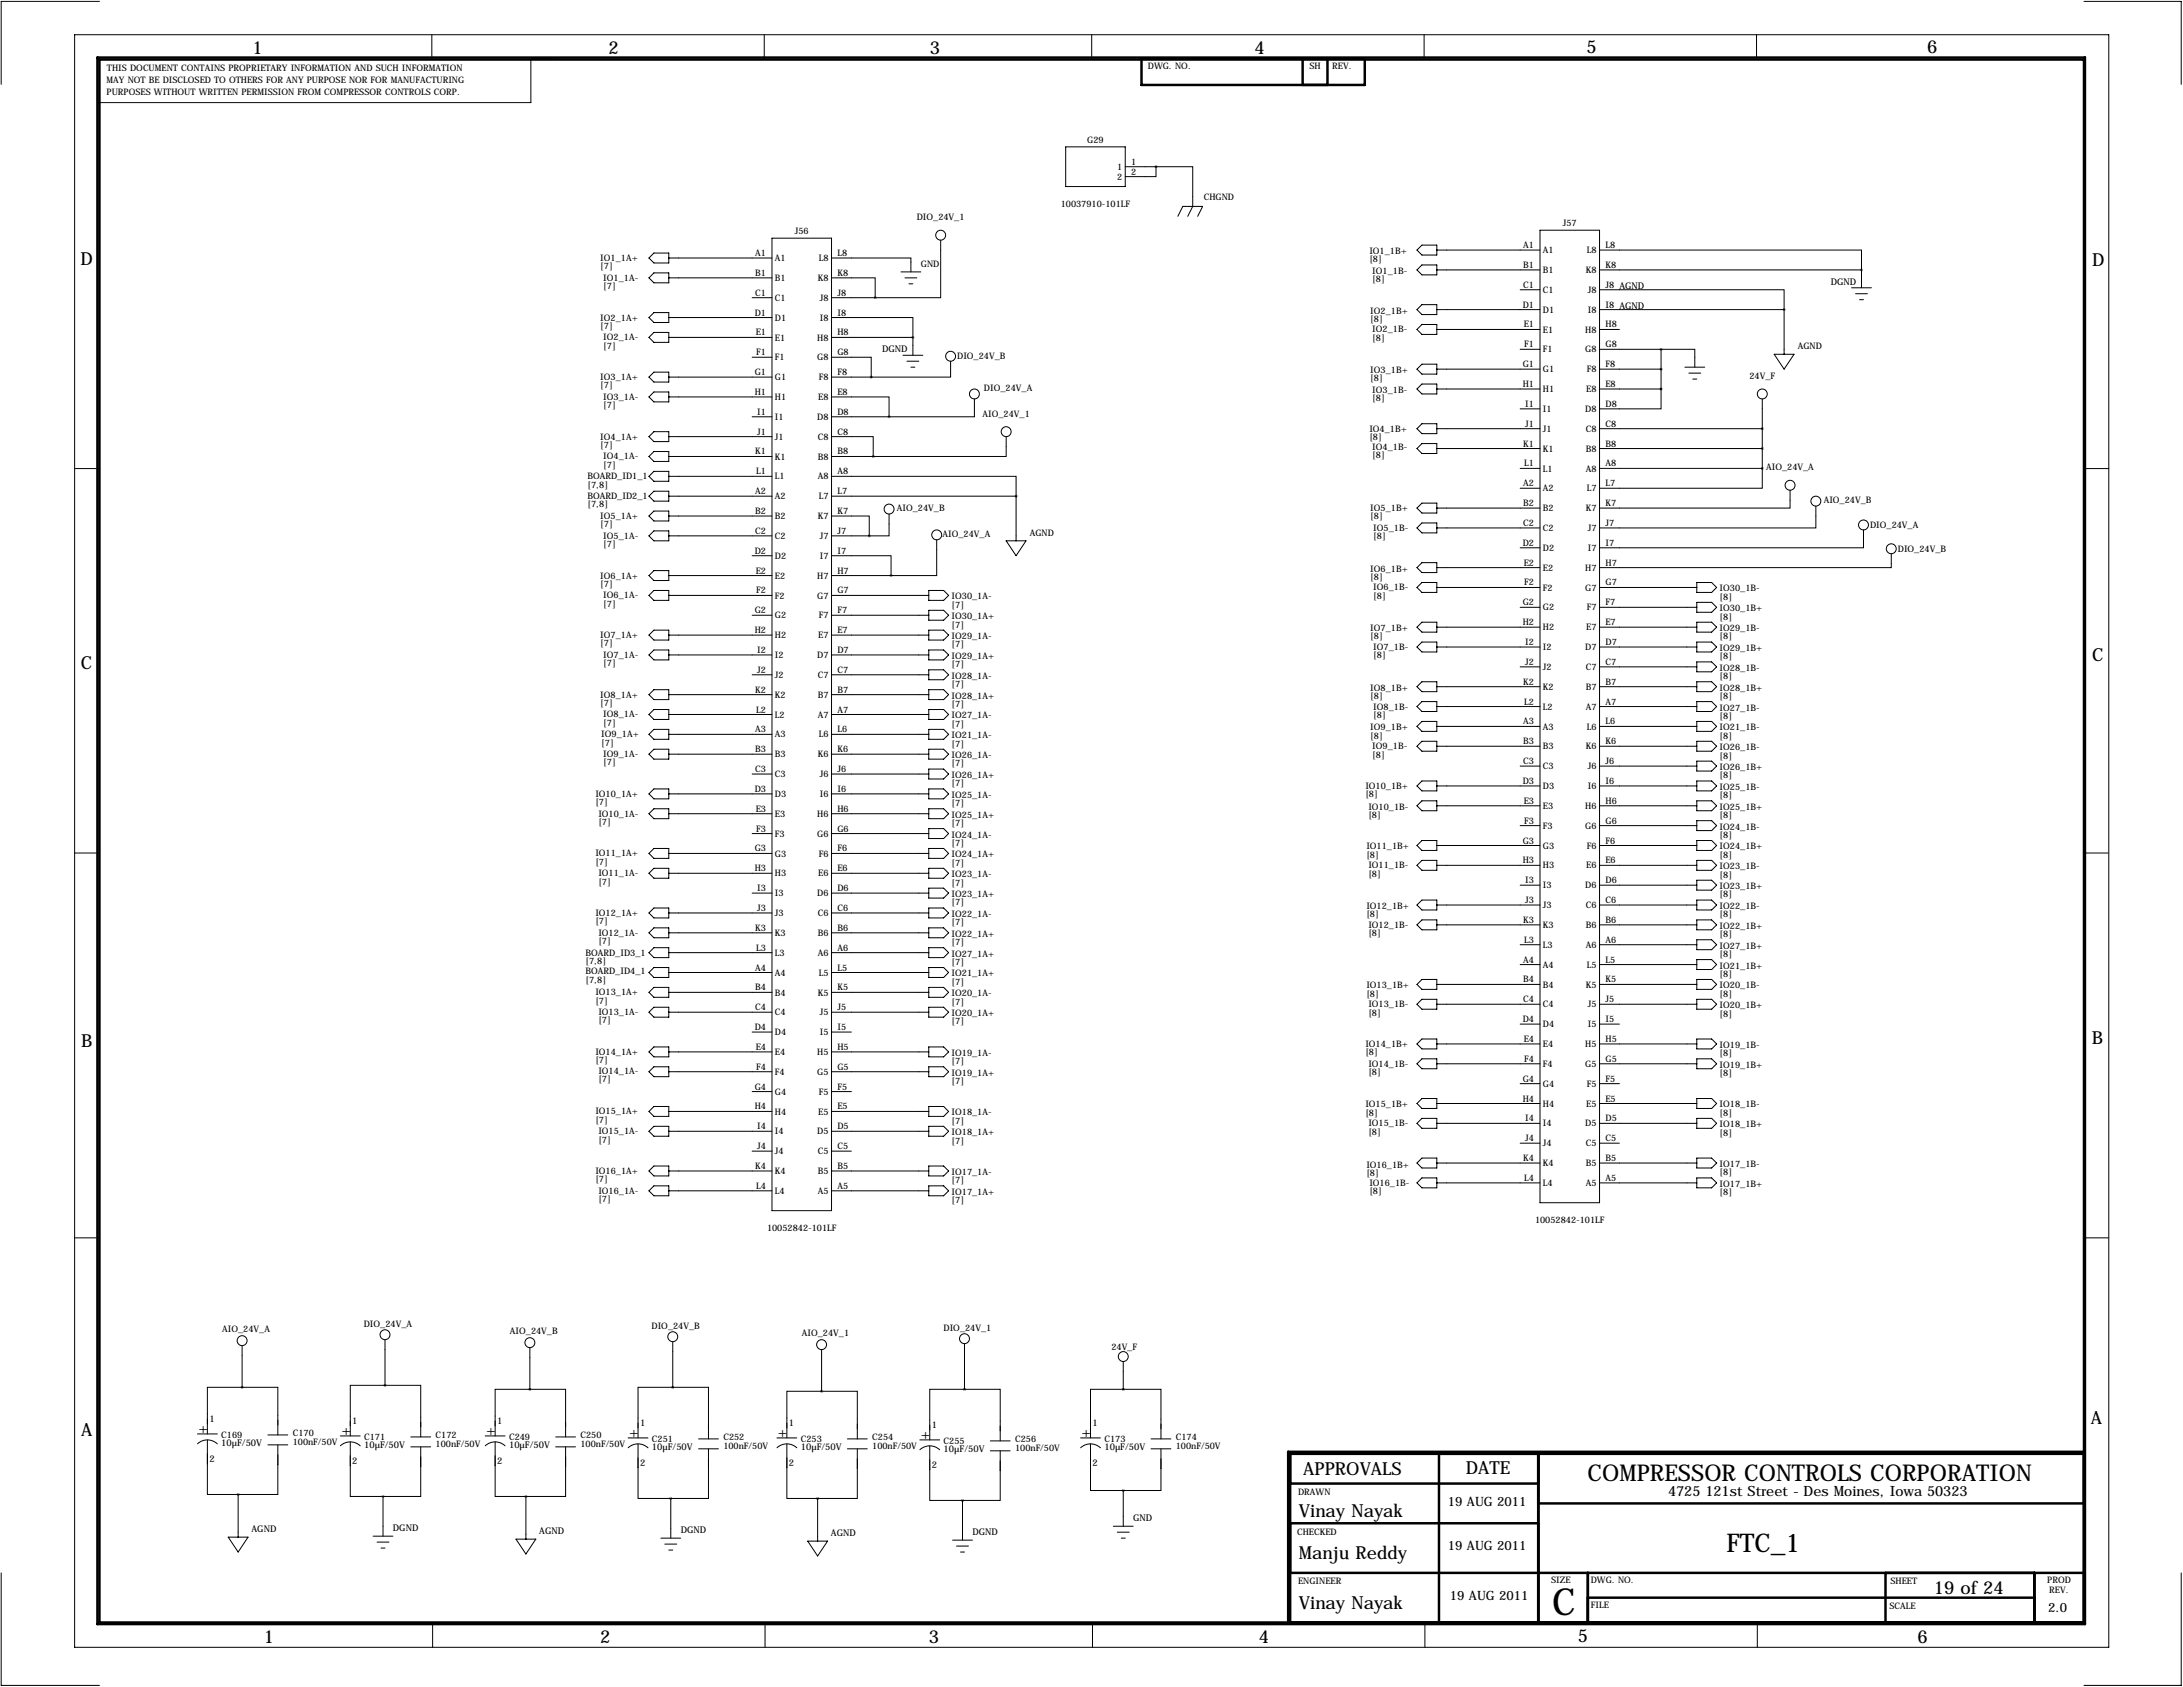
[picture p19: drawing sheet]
<svg xmlns="http://www.w3.org/2000/svg" width="559mm" height="432mm" viewBox="0 0 559 432" stroke-linecap="round" stroke-linejoin="round" font-family="sans-serif">
<defs><g id="words">
<text font-size="9.6" x="397.3" y="413.5">C</text>
<text font-size="6.6" x="442" y="397.3">FTC_1</text>
<text font-size="5.9" x="406.4" y="379">COMPRESSOR CONTROLS CORPORATION</text>
<g font-size="4.6">
<text x="64.6" y="13.7">1</text>
<text x="155.8" y="13.7">2</text>
<text x="238" y="13.7">3</text>
<text x="321.1" y="13.7">4</text>
<text x="406.1" y="13.5">5</text>
<text x="493.3" y="13.5">6</text>
<text x="20.6" y="67.9">D</text>
<text x="535.6" y="68.1">D</text>
<text x="20.7" y="171.1">C</text>
<text x="535.5" y="169.2">C</text>
<text x="20.8" y="268.1">B</text>
<text x="535.4" y="267.2">B</text>
<text x="535.2" y="364.5">A</text>
<text x="20.8" y="367.5">A</text>
<text x="333.6" y="377.4">APPROVALS</text>
<text x="375.2" y="377.2">DATE</text>
<text x="332.5" y="388.4">Vinay Nayak</text>
<text x="332.5" y="399">Manju Reddy</text>
<text x="495" y="407.9">19 of 24</text>
<text x="332.5" y="411.7">Vinay Nayak</text>
<text x="67.5" y="420.6">1</text>
<text x="153.6" y="420.6">2</text>
<text x="237.8" y="420.6">3</text>
<text x="322.2" y="420.5">4</text>
<text x="403.9" y="420.4">5</text>
<text x="490.9" y="420.6">6</text>
</g>
<g font-size="3.6">
<text x="50.8" y="366.8">+</text>
<text x="87.4" y="367.3">+</text>
<text x="124.5" y="367.3">+</text>
<text x="161" y="367.8">+</text>
<text x="199.1" y="367.8">+</text>
<text x="235.7" y="368.3">+</text>
<text x="276.9" y="367.8">+</text>
<text x="427" y="383">4725 121st Street - Des Moines, Iowa 50323</text>
</g>
<g font-size="3.3">
<text x="370.6" y="385.6">19 AUG 2011</text>
<text x="370.6" y="396.7">19 AUG 2011</text>
<text x="371.1" y="409.4">19 AUG 2011</text>
<text x="524.3" y="412.5">2.0</text>
</g>
<g font-size="2.4">
<text x="468.6" y="72.9">DGND</text>
<text x="225.8" y="90.2">DGND</text>
<text x="53.6" y="364">1</text>
<text x="90.2" y="364.5">1</text>
<text x="127.3" y="364.5">1</text>
<text x="163.8" y="365">1</text>
<text x="201.9" y="365">1</text>
<text x="238.5" y="365.5">1</text>
<text x="279.7" y="365">1</text>
<text x="56.6" y="370.2">10µF/50V</text>
<text x="93.2" y="370.7">10µF/50V</text>
<text x="130.3" y="370.7">10µF/50V</text>
<text x="166.9" y="371.2">10µF/50V</text>
<text x="205" y="371.2">10µF/50V</text>
<text x="241.6" y="371.7">10µF/50V</text>
<text x="282.7" y="371.2">10µF/50V</text>
<text x="53.6" y="374.3">2</text>
<text x="90.2" y="374.8">2</text>
<text x="127.3" y="374.8">2</text>
<text x="163.8" y="375.3">2</text>
<text x="201.9" y="375.3">2</text>
<text x="238.5" y="375.8">2</text>
<text x="279.7" y="375.3">2</text>
<text x="290.1" y="389.4">GND</text>
<text x="64.4" y="392.2">AGND</text>
<text x="100.6" y="391.9">DGND</text>
<text x="138" y="392.7">AGND</text>
<text x="174.2" y="392.4">DGND</text>
<text x="212.7" y="393.2">AGND</text>
<text x="248.9" y="392.9">DGND</text>
</g>
<g font-size="2.3">
<text x="293.8" y="17.6">DWG. NO.</text>
<text x="335.2" y="17.7">SH</text>
<text x="341" y="17.7">REV.</text>
<text x="27.3" y="21.1">MAY NOT BE DISCLOSED TO OTHERS FOR ANY PURPOSE NOR FOR MANUFACTURING</text>
<text x="27.4" y="18.3">THIS DOCUMENT CONTAINS PROPRIETARY INFORMATION AND SUCH INFORMATION</text>
<text x="27.3" y="24.2">PURPOSES WITHOUT WRITTEN PERMISSION FROM COMPRESSOR CONTROLS CORP.</text>
<text x="278.3" y="36.6">G29</text>
<text x="286" y="43.5">1</text>
<text x="286" y="46">2</text>
<text x="289.6" y="42.2">1</text>
<text x="289.6" y="44.7">2</text>
<text x="271.5" y="52.9">10037910-101LF</text>
<text x="308.1" y="51.3">CHGND</text>
<text x="203.5" y="59.9">J56</text>
<text x="234.7" y="56.4">DIO_24V_1</text>
<text x="400" y="57.9">J57</text>
<text x="193.3" y="65.5">A1</text>
<text x="214.4" y="65.5">L8</text>
<text x="350.5" y="65">IO1_1B+</text>
<text x="389.9" y="63.5">A1</text>
<text x="395" y="64.8">A1</text>
<text x="406.2" y="64.8">L8</text>
<text x="411" y="63.5">L8</text>
<text x="153.7" y="66.8">IO1_1A+</text>
<text x="153.7" y="68.9">[7]</text>
<text x="154.4" y="71.9">IO1_1A-</text>
<text x="193.3" y="70.6">B1</text>
<text x="198.4" y="66.8">A1</text>
<text x="198.4" y="71.9">B1</text>
<text x="209.3" y="71.9">K8</text>
<text x="209.6" y="66.8">L8</text>
<text x="214.4" y="70.6">K8</text>
<text x="235.7" y="68.3">GND</text>
<text x="350.5" y="67.1">[8]</text>
<text x="351.3" y="70.1">IO1_1B-</text>
<text x="389.9" y="68.6">B1</text>
<text x="395" y="69.9">B1</text>
<text x="405.9" y="69.9">K8</text>
<text x="411" y="68.6">K8</text>
<text x="154.4" y="74">[7]</text>
<text x="193.3" y="75.7">C1</text>
<text x="198.4" y="77">C1</text>
<text x="209.9" y="77">J8</text>
<text x="214.4" y="75.7">J8</text>
<text x="351.3" y="72.2">[8]</text>
<text x="389.9" y="73.7">C1</text>
<text x="395" y="75">C1</text>
<text x="406.4" y="75">J8</text>
<text x="411" y="73.7">J8 AGND</text>
<text x="153.7" y="82">IO2_1A+</text>
<text x="193.2" y="80.8">D1</text>
<text x="198.4" y="82.1">D1</text>
<text x="209.9" y="82.1">I8</text>
<text x="214.4" y="80.8">I8</text>
<text x="350.8" y="80.3">IO2_1B+</text>
<text x="350.8" y="82.4">[8]</text>
<text x="389.8" y="78.7">D1</text>
<text x="390" y="83.8">E1</text>
<text x="395" y="80.1">D1</text>
<text x="406.4" y="80.1">I8</text>
<text x="411" y="78.7">I8 AGND</text>
<text x="411" y="83.8">H8</text>
<text x="153.7" y="84.2">[7]</text>
<text x="154.4" y="87.1">IO2_1A-</text>
<text x="154.4" y="89.2">[7]</text>
<text x="193.5" y="85.9">E1</text>
<text x="198.4" y="87.2">E1</text>
<text x="209.2" y="87.2">H8</text>
<text x="214.4" y="85.9">H8</text>
<text x="351.3" y="85.1">IO2_1B-</text>
<text x="351.3" y="87.2">[8]</text>
<text x="390.2" y="88.9">F1</text>
<text x="395" y="85.1">E1</text>
<text x="405.8" y="85.1">H8</text>
<text x="411" y="88.9">G8</text>
<text x="460.2" y="89.4">AGND</text>
<text x="193.6" y="90.9">F1</text>
<text x="198.4" y="92.2">F1</text>
<text x="209.2" y="92.2">G8</text>
<text x="214.4" y="90.9">G8</text>
<text x="245" y="91.9">DIO_24V_B</text>
<text x="350.8" y="95.5">IO3_1B+</text>
<text x="389.8" y="94">G1</text>
<text x="395" y="90.2">F1</text>
<text x="395" y="95.3">G1</text>
<text x="405.8" y="90.2">G8</text>
<text x="406.2" y="95.3">F8</text>
<text x="411" y="94">F8</text>
<text x="153.7" y="97.3">IO3_1A+</text>
<text x="153.7" y="99.4">[7]</text>
<text x="193.2" y="96">G1</text>
<text x="193.2" y="101.1">H1</text>
<text x="198.4" y="97.3">G1</text>
<text x="209.6" y="97.3">F8</text>
<text x="214.4" y="96">F8</text>
<text x="214.4" y="101.1">E8</text>
<text x="251.9" y="100.1">DIO_24V_A</text>
<text x="350.8" y="97.6">[8]</text>
<text x="351.3" y="100.6">IO3_1B-</text>
<text x="389.8" y="99.1">H1</text>
<text x="395" y="100.4">H1</text>
<text x="406.1" y="100.4">E8</text>
<text x="411" y="99.1">E8</text>
<text x="447.8" y="97">24V_F</text>
<text x="154.4" y="102.4">IO3_1A-</text>
<text x="154.4" y="104.5">[7]</text>
<text x="193.8" y="106.2">I1</text>
<text x="198.4" y="102.4">H1</text>
<text x="198.4" y="107.5">I1</text>
<text x="209.2" y="107.5">D8</text>
<text x="209.5" y="102.4">E8</text>
<text x="214.4" y="106.2">D8</text>
<text x="251.5" y="106.7">AIO_24V_1</text>
<text x="351.3" y="102.7">[8]</text>
<text x="390.4" y="104.1">I1</text>
<text x="395" y="105.5">I1</text>
<text x="405.8" y="105.5">D8</text>
<text x="411" y="104.1">D8</text>
<text x="153.7" y="112.5">IO4_1A+</text>
<text x="193.8" y="111.3">J1</text>
<text x="198.4" y="112.6">J1</text>
<text x="209.3" y="112.6">C8</text>
<text x="214.4" y="111.3">C8</text>
<text x="350.5" y="110.5">IO4_1B+</text>
<text x="350.5" y="112.6">[8]</text>
<text x="390.4" y="109.2">J1</text>
<text x="395" y="110.5">J1</text>
<text x="405.9" y="110.5">C8</text>
<text x="411" y="109.2">C8</text>
<text x="153.7" y="114.6">[7]</text>
<text x="154.4" y="117.6">IO4_1A-</text>
<text x="154.4" y="119.7">[7]</text>
<text x="193.3" y="116.3">K1</text>
<text x="198.4" y="117.6">K1</text>
<text x="209.3" y="117.6">B8</text>
<text x="214.4" y="116.3">B8</text>
<text x="351.3" y="115.1">IO4_1B-</text>
<text x="351.3" y="117.2">[8]</text>
<text x="389.9" y="114.3">K1</text>
<text x="390.2" y="119.4">L1</text>
<text x="395" y="115.6">K1</text>
<text x="405.9" y="115.6">B8</text>
<text x="411" y="114.3">B8</text>
<text x="411" y="119.4">A8</text>
<text x="150.4" y="122.7">BOARD_ID1_1</text>
<text x="150.4" y="124.8">[7,8]</text>
<text x="193.6" y="121.4">L1</text>
<text x="198.4" y="122.7">L1</text>
<text x="209.3" y="122.7">A8</text>
<text x="214.4" y="121.4">A8</text>
<text x="389.9" y="124.5">A2</text>
<text x="395" y="120.7">L1</text>
<text x="395" y="125.8">A2</text>
<text x="405.9" y="120.7">A8</text>
<text x="406.2" y="125.8">L7</text>
<text x="411" y="124.5">L7</text>
<text x="452.1" y="120.4">AIO_24V_A</text>
<text x="150.4" y="127.8">BOARD_ID2_1</text>
<text x="150.4" y="129.9">[7,8]</text>
<text x="193.3" y="126.5">A2</text>
<text x="193.3" y="131.6">B2</text>
<text x="198.4" y="127.8">A2</text>
<text x="209.6" y="127.8">L7</text>
<text x="214.4" y="126.5">L7</text>
<text x="214.4" y="131.6">K7</text>
<text x="229.6" y="130.8">AIO_24V_B</text>
<text x="350.8" y="130.8">IO5_1B+</text>
<text x="389.9" y="129.5">B2</text>
<text x="395" y="130.9">B2</text>
<text x="405.9" y="130.9">K7</text>
<text x="411" y="129.5">K7</text>
<text x="466.8" y="128.8">AIO_24V_B</text>
<text x="153.7" y="132.8">IO5_1A+</text>
<text x="153.7" y="135">[7]</text>
<text x="154.4" y="137.9">IO5_1A-</text>
<text x="193.3" y="136.7">C2</text>
<text x="198.4" y="132.9">B2</text>
<text x="198.4" y="138">C2</text>
<text x="209.3" y="132.9">K7</text>
<text x="209.9" y="138">J7</text>
<text x="214.4" y="136.7">J7</text>
<text x="241.3" y="137.4">AIO_24V_A</text>
<text x="263.6" y="137.2">AGND</text>
<text x="350.8" y="132.9">[8]</text>
<text x="351.5" y="135.9">IO5_1B-</text>
<text x="389.9" y="134.6">C2</text>
<text x="395" y="135.9">C2</text>
<text x="406.4" y="135.9">J7</text>
<text x="411" y="134.6">J7</text>
<text x="478.7" y="135.1">DIO_24V_A</text>
<text x="154.4" y="140">[7]</text>
<text x="193.2" y="141.7">D2</text>
<text x="198.4" y="143">D2</text>
<text x="209.9" y="143">I7</text>
<text x="214.4" y="141.7">I7</text>
<text x="351.5" y="138">[8]</text>
<text x="389.8" y="139.7">D2</text>
<text x="395" y="141">D2</text>
<text x="406.4" y="141">I7</text>
<text x="411" y="139.7">I7</text>
<text x="485.8" y="141.2">DIO_24V_B</text>
<text x="153.7" y="148.1">IO6_1A+</text>
<text x="193.5" y="146.8">E2</text>
<text x="198.4" y="148.1">E2</text>
<text x="209.2" y="148.1">H7</text>
<text x="214.4" y="146.8">H7</text>
<text x="350.8" y="146.3">IO6_1B+</text>
<text x="350.8" y="148.4">[8]</text>
<text x="390" y="144.8">E2</text>
<text x="390.2" y="149.9">F2</text>
<text x="395" y="146.1">E2</text>
<text x="405.8" y="146.1">H7</text>
<text x="411" y="144.8">H7</text>
<text x="411" y="149.9">G7</text>
<text x="153.7" y="150.2">[7]</text>
<text x="154.4" y="153.2">IO6_1A-</text>
<text x="154.4" y="155.3">[7]</text>
<text x="193.6" y="151.9">F2</text>
<text x="198.4" y="153.2">F2</text>
<text x="209.2" y="153.2">G7</text>
<text x="214.4" y="151.9">G7</text>
<text x="243.6" y="153.4">IO30_1A-</text>
<text x="243.6" y="155.5">[7]</text>
<text x="351.5" y="151.1">IO6_1B-</text>
<text x="351.5" y="153.3">[8]</text>
<text x="389.8" y="154.9">G2</text>
<text x="395" y="151.2">F2</text>
<text x="405.8" y="151.2">G7</text>
<text x="411" y="154.9">F7</text>
<text x="440.2" y="151.4">IO30_1B-</text>
<text x="440.2" y="153.5">[8]</text>
<text x="193.2" y="157">G2</text>
<text x="198.4" y="158.3">G2</text>
<text x="209.6" y="158.3">F7</text>
<text x="214.4" y="157">F7</text>
<text x="243.6" y="158.5">IO30_1A+</text>
<text x="243.6" y="160.6">[7]</text>
<text x="350.8" y="161.5">IO7_1B+</text>
<text x="389.8" y="160">H2</text>
<text x="395" y="156.3">G2</text>
<text x="395" y="161.3">H2</text>
<text x="406.1" y="161.3">E7</text>
<text x="406.2" y="156.3">F7</text>
<text x="411" y="160">E7</text>
<text x="440.2" y="161.5">IO29_1B-</text>
<text x="440.2" y="156.5">IO30_1B+</text>
<text x="440.2" y="158.6">[8]</text>
<text x="153.7" y="163.3">IO7_1A+</text>
<text x="153.7" y="165.4">[7]</text>
<text x="193.2" y="162.1">H2</text>
<text x="193.8" y="167.1">I2</text>
<text x="198.4" y="163.4">H2</text>
<text x="209.5" y="163.4">E7</text>
<text x="214.4" y="162.1">E7</text>
<text x="214.4" y="167.1">D7</text>
<text x="243.6" y="163.6">IO29_1A-</text>
<text x="243.6" y="165.7">[7]</text>
<text x="350.8" y="163.7">[8]</text>
<text x="351.5" y="166.4">IO7_1B-</text>
<text x="390.4" y="165.1">I2</text>
<text x="395" y="166.4">I2</text>
<text x="405.8" y="166.4">D7</text>
<text x="411" y="165.1">D7</text>
<text x="440.2" y="163.7">[8]</text>
<text x="440.2" y="166.6">IO29_1B+</text>
<text x="154.4" y="168.4">IO7_1A-</text>
<text x="154.4" y="170.5">[7]</text>
<text x="193.8" y="172.2">J2</text>
<text x="198.4" y="168.4">I2</text>
<text x="198.4" y="173.5">J2</text>
<text x="209.2" y="168.4">D7</text>
<text x="209.3" y="173.5">C7</text>
<text x="214.4" y="172.2">C7</text>
<text x="243.6" y="173.7">IO28_1A-</text>
<text x="243.6" y="168.7">IO29_1A+</text>
<text x="243.6" y="170.8">[7]</text>
<text x="351.5" y="168.5">[8]</text>
<text x="390.4" y="170.2">J2</text>
<text x="395" y="171.5">J2</text>
<text x="405.9" y="171.5">C7</text>
<text x="411" y="170.2">C7</text>
<text x="440.2" y="171.7">IO28_1B-</text>
<text x="440.2" y="173.8">[8]</text>
<text x="440.2" y="168.7">[8]</text>
<text x="153.7" y="178.6">IO8_1A+</text>
<text x="193.3" y="177.3">K2</text>
<text x="198.4" y="178.6">K2</text>
<text x="209.3" y="178.6">B7</text>
<text x="214.4" y="177.3">B7</text>
<text x="243.6" y="175.9">[7]</text>
<text x="243.6" y="178.8">IO28_1A+</text>
<text x="350.8" y="176.8">IO8_1B+</text>
<text x="350.8" y="178.9">[8]</text>
<text x="389.9" y="175.3">K2</text>
<text x="395" y="176.6">K2</text>
<text x="405.9" y="176.6">B7</text>
<text x="411" y="175.3">B7</text>
<text x="440.2" y="176.8">IO28_1B+</text>
<text x="440.2" y="178.9">[8]</text>
<text x="153.7" y="180.7">[7]</text>
<text x="154.4" y="183.6">IO8_1A-</text>
<text x="154.4" y="185.8">[7]</text>
<text x="193.6" y="182.4">L2</text>
<text x="198.4" y="183.7">L2</text>
<text x="209.3" y="183.7">A7</text>
<text x="214.4" y="182.4">A7</text>
<text x="243.6" y="183.9">IO27_1A-</text>
<text x="243.6" y="180.9">[7]</text>
<text x="351.5" y="181.6">IO8_1B-</text>
<text x="351.5" y="183.7">[8]</text>
<text x="389.9" y="185.4">A3</text>
<text x="390.2" y="180.3">L2</text>
<text x="395" y="181.7">L2</text>
<text x="405.9" y="181.7">A7</text>
<text x="411" y="180.3">A7</text>
<text x="411" y="185.4">L6</text>
<text x="440.2" y="181.9">IO27_1B-</text>
<text x="440.2" y="184">[8]</text>
<text x="153.9" y="188.7">IO9_1A+</text>
<text x="153.9" y="190.8">[7]</text>
<text x="193.3" y="187.5">A3</text>
<text x="198.4" y="188.8">A3</text>
<text x="209.6" y="188.8">L6</text>
<text x="214.4" y="187.5">L6</text>
<text x="243.6" y="186">[7]</text>
<text x="243.6" y="189">IO21_1A-</text>
<text x="243.6" y="191.1">[7]</text>
<text x="350.8" y="186.9">IO9_1B+</text>
<text x="350.8" y="189.1">[8]</text>
<text x="351.3" y="191.8">IO9_1B-</text>
<text x="389.9" y="190.5">B3</text>
<text x="395" y="186.7">A3</text>
<text x="395" y="191.8">B3</text>
<text x="405.9" y="191.8">K6</text>
<text x="406.2" y="186.7">L6</text>
<text x="411" y="190.5">K6</text>
<text x="440.2" y="186.9">IO21_1B-</text>
<text x="440.2" y="189.1">[8]</text>
<text x="154.4" y="193.8">IO9_1A-</text>
<text x="154.4" y="195.9">[7]</text>
<text x="193.3" y="192.5">B3</text>
<text x="193.3" y="197.6">C3</text>
<text x="198.4" y="193.8">B3</text>
<text x="209.3" y="193.8">K6</text>
<text x="214.4" y="192.5">K6</text>
<text x="214.4" y="197.6">J6</text>
<text x="243.6" y="194.1">IO26_1A-</text>
<text x="243.6" y="196.2">[7]</text>
<text x="351.3" y="193.9">[8]</text>
<text x="389.9" y="195.6">C3</text>
<text x="395" y="196.9">C3</text>
<text x="406.4" y="196.9">J6</text>
<text x="411" y="195.6">J6</text>
<text x="440.2" y="192">IO26_1B-</text>
<text x="440.2" y="194.1">[8]</text>
<text x="440.2" y="197.1">IO26_1B+</text>
<text x="152.4" y="204">IO10_1A+</text>
<text x="193.2" y="202.7">D3</text>
<text x="198.4" y="198.9">C3</text>
<text x="209.9" y="198.9">J6</text>
<text x="214.4" y="202.7">I6</text>
<text x="243.6" y="199.1">IO26_1A+</text>
<text x="243.6" y="201.3">[7]</text>
<text x="349.5" y="201.9">IO10_1B+</text>
<text x="389.8" y="200.7">D3</text>
<text x="395" y="202">D3</text>
<text x="406.4" y="202">I6</text>
<text x="411" y="200.7">I6</text>
<text x="440.2" y="202.2">IO25_1B-</text>
<text x="440.2" y="199.2">[8]</text>
<text x="152.4" y="206.1">[7]</text>
<text x="153.2" y="209">IO10_1A-</text>
<text x="193.5" y="207.8">E3</text>
<text x="198.4" y="204">D3</text>
<text x="198.4" y="209.1">E3</text>
<text x="209.2" y="209.1">H6</text>
<text x="209.9" y="204">I6</text>
<text x="214.4" y="207.8">H6</text>
<text x="243.6" y="204.2">IO25_1A-</text>
<text x="243.6" y="206.3">[7]</text>
<text x="243.6" y="209.3">IO25_1A+</text>
<text x="349.5" y="204.1">[8]</text>
<text x="350.3" y="207.3">IO10_1B-</text>
<text x="350.3" y="209.4">[8]</text>
<text x="390" y="205.7">E3</text>
<text x="395" y="207.1">E3</text>
<text x="405.8" y="207.1">H6</text>
<text x="411" y="205.7">H6</text>
<text x="440.2" y="204.3">[8]</text>
<text x="440.2" y="207.3">IO25_1B+</text>
<text x="440.2" y="209.4">[8]</text>
<text x="153.2" y="211.2">[7]</text>
<text x="193.6" y="212.9">F3</text>
<text x="198.4" y="214.2">F3</text>
<text x="209.2" y="214.2">G6</text>
<text x="214.4" y="212.9">G6</text>
<text x="243.6" y="214.4">IO24_1A-</text>
<text x="243.6" y="211.4">[7]</text>
<text x="389.8" y="215.9">G3</text>
<text x="390.2" y="210.8">F3</text>
<text x="395" y="212.1">F3</text>
<text x="405.8" y="212.1">G6</text>
<text x="411" y="210.8">G6</text>
<text x="411" y="215.9">F6</text>
<text x="440.2" y="212.3">IO24_1B-</text>
<text x="440.2" y="214.5">[8]</text>
<text x="152.4" y="219.2">IO11_1A+</text>
<text x="152.4" y="221.3">[7]</text>
<text x="193.2" y="217.9">G3</text>
<text x="198.4" y="219.2">G3</text>
<text x="209.6" y="219.2">F6</text>
<text x="214.4" y="217.9">F6</text>
<text x="243.6" y="216.5">[7]</text>
<text x="243.6" y="219.5">IO24_1A+</text>
<text x="243.6" y="221.6">[7]</text>
<text x="349.8" y="217.4">IO11_1B+</text>
<text x="349.8" y="219.5">[8]</text>
<text x="389.8" y="221">H3</text>
<text x="395" y="217.2">G3</text>
<text x="406.2" y="217.2">F6</text>
<text x="411" y="221">E6</text>
<text x="440.2" y="217.4">IO24_1B+</text>
<text x="440.2" y="219.5">[8]</text>
<text x="153.2" y="224.3">IO11_1A-</text>
<text x="153.2" y="226.4">[7]</text>
<text x="193.2" y="223">H3</text>
<text x="198.4" y="224.3">H3</text>
<text x="209.5" y="224.3">E6</text>
<text x="214.4" y="223">E6</text>
<text x="243.6" y="224.5">IO23_1A-</text>
<text x="243.6" y="226.7">[7]</text>
<text x="350.3" y="222.2">IO11_1B-</text>
<text x="350.3" y="224.4">[8]</text>
<text x="390.4" y="226.1">I3</text>
<text x="395" y="222.3">H3</text>
<text x="395" y="227.4">I3</text>
<text x="405.8" y="227.4">D6</text>
<text x="406.1" y="222.3">E6</text>
<text x="411" y="226.1">D6</text>
<text x="440.2" y="222.5">IO23_1B-</text>
<text x="440.2" y="224.6">[8]</text>
<text x="440.2" y="227.6">IO23_1B+</text>
<text x="193.8" y="228.1">I3</text>
<text x="193.8" y="233.2">J3</text>
<text x="198.4" y="229.4">I3</text>
<text x="209.2" y="229.4">D6</text>
<text x="214.4" y="228.1">D6</text>
<text x="214.4" y="233.2">C6</text>
<text x="243.6" y="229.6">IO23_1A+</text>
<text x="243.6" y="231.7">[7]</text>
<text x="349.8" y="232.7">IO12_1B+</text>
<text x="390.4" y="231.1">J3</text>
<text x="395" y="232.5">J3</text>
<text x="405.9" y="232.5">C6</text>
<text x="411" y="231.1">C6</text>
<text x="440.2" y="232.7">IO22_1B-</text>
<text x="440.2" y="229.7">[8]</text>
<text x="152.4" y="234.4">IO12_1A+</text>
<text x="152.4" y="236.6">[7]</text>
<text x="153.2" y="239.5">IO12_1A-</text>
<text x="193.3" y="238.3">K3</text>
<text x="198.4" y="234.5">J3</text>
<text x="198.4" y="239.6">K3</text>
<text x="209.3" y="234.5">C6</text>
<text x="209.3" y="239.6">B6</text>
<text x="214.4" y="238.3">B6</text>
<text x="243.6" y="234.7">IO22_1A-</text>
<text x="243.6" y="236.8">[7]</text>
<text x="243.6" y="239.8">IO22_1A+</text>
<text x="349.8" y="234.8">[8]</text>
<text x="350.3" y="237.5">IO12_1B-</text>
<text x="350.3" y="239.6">[8]</text>
<text x="389.9" y="236.2">K3</text>
<text x="395" y="237.5">K3</text>
<text x="405.9" y="237.5">B6</text>
<text x="411" y="236.2">B6</text>
<text x="440.2" y="234.8">[8]</text>
<text x="440.2" y="237.7">IO22_1B+</text>
<text x="440.2" y="239.9">[8]</text>
<text x="149.9" y="244.6">BOARD_ID3_1</text>
<text x="153.2" y="241.6">[7]</text>
<text x="193.6" y="243.3">L3</text>
<text x="198.4" y="244.6">L3</text>
<text x="209.3" y="244.6">A6</text>
<text x="214.4" y="243.3">A6</text>
<text x="243.6" y="241.9">[7]</text>
<text x="243.6" y="244.9">IO27_1A+</text>
<text x="390.2" y="241.3">L3</text>
<text x="395" y="242.6">L3</text>
<text x="405.9" y="242.6">A6</text>
<text x="411" y="241.3">A6</text>
<text x="440.2" y="242.8">IO27_1B+</text>
<text x="440.2" y="244.9">[8]</text>
<text x="149.9" y="246.7">[7,8]</text>
<text x="149.9" y="249.4">BOARD_ID4_1</text>
<text x="149.9" y="251.5">[7,8]</text>
<text x="193.3" y="248.4">A4</text>
<text x="198.4" y="249.7">A4</text>
<text x="209.6" y="249.7">L5</text>
<text x="214.4" y="248.4">L5</text>
<text x="243.6" y="249.9">IO21_1A+</text>
<text x="243.6" y="247">[7]</text>
<text x="389.9" y="246.4">A4</text>
<text x="389.9" y="251.5">B4</text>
<text x="395" y="247.7">A4</text>
<text x="406.2" y="247.7">L5</text>
<text x="411" y="246.4">L5</text>
<text x="411" y="251.5">K5</text>
<text x="440.2" y="247.9">IO21_1B+</text>
<text x="440.2" y="250">[8]</text>
<text x="152.4" y="254.8">IO13_1A+</text>
<text x="152.4" y="256.9">[7]</text>
<text x="193.3" y="253.5">B4</text>
<text x="198.4" y="254.8">B4</text>
<text x="209.3" y="254.8">K5</text>
<text x="214.4" y="253.5">K5</text>
<text x="243.6" y="255">IO20_1A-</text>
<text x="243.6" y="257.1">[7]</text>
<text x="243.6" y="252.1">[7]</text>
<text x="349.8" y="253">IO13_1B+</text>
<text x="349.8" y="255.1">[8]</text>
<text x="350.3" y="257.8">IO13_1B-</text>
<text x="389.9" y="256.5">C4</text>
<text x="395" y="252.8">B4</text>
<text x="395" y="257.9">C4</text>
<text x="405.9" y="252.8">K5</text>
<text x="406.4" y="257.9">J5</text>
<text x="411" y="256.5">J5</text>
<text x="440.2" y="253">IO20_1B-</text>
<text x="440.2" y="255.1">[8]</text>
<text x="153.2" y="259.8">IO13_1A-</text>
<text x="153.2" y="262">[7]</text>
<text x="193.2" y="263.7">D4</text>
<text x="193.3" y="258.6">C4</text>
<text x="198.4" y="259.9">C4</text>
<text x="209.9" y="259.9">J5</text>
<text x="214.4" y="258.6">J5</text>
<text x="214.4" y="263.7">I5</text>
<text x="243.6" y="260.1">IO20_1A+</text>
<text x="243.6" y="262.2">[7]</text>
<text x="350.3" y="259.9">[8]</text>
<text x="389.8" y="261.6">D4</text>
<text x="395" y="262.9">D4</text>
<text x="406.4" y="262.9">I5</text>
<text x="411" y="261.6">I5</text>
<text x="440.2" y="258.1">IO20_1B+</text>
<text x="440.2" y="260.2">[8]</text>
<text x="193.5" y="268.7">E4</text>
<text x="198.4" y="265">D4</text>
<text x="209.9" y="265">I5</text>
<text x="214.4" y="268.7">H5</text>
<text x="349.5" y="268">IO14_1B+</text>
<text x="390" y="266.7">E4</text>
<text x="395" y="268">E4</text>
<text x="405.8" y="268">H5</text>
<text x="411" y="266.7">H5</text>
<text x="440.2" y="268.2">IO19_1B-</text>
<text x="152.4" y="270">IO14_1A+</text>
<text x="152.4" y="272.1">[7]</text>
<text x="153.2" y="274.8">IO14_1A-</text>
<text x="193.6" y="273.8">F4</text>
<text x="198.4" y="270">E4</text>
<text x="198.4" y="275.1">F4</text>
<text x="209.2" y="270">H5</text>
<text x="209.2" y="275.1">G5</text>
<text x="214.4" y="273.8">G5</text>
<text x="243.6" y="270.3">IO19_1A-</text>
<text x="243.6" y="272.4">[7]</text>
<text x="243.6" y="275.3">IO19_1A+</text>
<text x="349.5" y="270.1">[8]</text>
<text x="350.3" y="273">IO14_1B-</text>
<text x="350.3" y="275.2">[8]</text>
<text x="390.2" y="271.8">F4</text>
<text x="395" y="273.1">F4</text>
<text x="405.8" y="273.1">G5</text>
<text x="411" y="271.8">G5</text>
<text x="440.2" y="270.3">[8]</text>
<text x="440.2" y="273.3">IO19_1B+</text>
<text x="440.2" y="275.4">[8]</text>
<text x="153.2" y="276.9">[7]</text>
<text x="193.2" y="278.9">G4</text>
<text x="198.4" y="280.2">G4</text>
<text x="209.6" y="280.2">F5</text>
<text x="214.4" y="278.9">F5</text>
<text x="243.6" y="277.5">[7]</text>
<text x="389.8" y="276.9">G4</text>
<text x="389.8" y="281.9">H4</text>
<text x="395" y="278.2">G4</text>
<text x="406.2" y="278.2">F5</text>
<text x="411" y="276.9">F5</text>
<text x="411" y="281.9">E5</text>
<text x="152.4" y="285.2">IO15_1A+</text>
<text x="152.4" y="287.4">[7]</text>
<text x="193.2" y="284">H4</text>
<text x="198.4" y="285.3">H4</text>
<text x="209.5" y="285.3">E5</text>
<text x="214.4" y="284">E5</text>
<text x="243.6" y="285.5">IO18_1A-</text>
<text x="243.6" y="287.6">[7]</text>
<text x="349.5" y="283.5">IO15_1B+</text>
<text x="349.5" y="285.6">[8]</text>
<text x="390.4" y="287">I4</text>
<text x="395" y="283.3">H4</text>
<text x="406.1" y="283.3">E5</text>
<text x="411" y="287">D5</text>
<text x="440.2" y="283.5">IO18_1B-</text>
<text x="440.2" y="285.6">[8]</text>
<text x="153.2" y="290.3">IO15_1A-</text>
<text x="153.2" y="292.4">[7]</text>
<text x="193.8" y="289.1">I4</text>
<text x="198.4" y="290.4">I4</text>
<text x="209.2" y="290.4">D5</text>
<text x="214.4" y="289.1">D5</text>
<text x="243.6" y="290.6">IO18_1A+</text>
<text x="243.6" y="292.7">[7]</text>
<text x="350.3" y="288.3">IO15_1B-</text>
<text x="350.3" y="290.4">[8]</text>
<text x="390.4" y="292.1">J4</text>
<text x="395" y="288.3">I4</text>
<text x="395" y="293.4">J4</text>
<text x="405.8" y="288.3">D5</text>
<text x="405.9" y="293.4">C5</text>
<text x="411" y="292.1">C5</text>
<text x="440.2" y="288.5">IO18_1B+</text>
<text x="440.2" y="290.7">[8]</text>
<text x="193.3" y="299.2">K4</text>
<text x="193.8" y="294.1">J4</text>
<text x="198.4" y="295.4">J4</text>
<text x="209.3" y="295.4">C5</text>
<text x="214.4" y="294.1">C5</text>
<text x="214.4" y="299.2">B5</text>
<text x="349.8" y="299">IO16_1B+</text>
<text x="389.9" y="297.2">K4</text>
<text x="395" y="298.5">K4</text>
<text x="405.9" y="298.5">B5</text>
<text x="411" y="297.2">B5</text>
<text x="440.2" y="298.7">IO17_1B-</text>
<text x="152.4" y="300.5">IO16_1A+</text>
<text x="152.4" y="302.6">[7]</text>
<text x="153.2" y="305.6">IO16_1A-</text>
<text x="193.6" y="304.3">L4</text>
<text x="198.4" y="300.5">K4</text>
<text x="198.4" y="305.6">L4</text>
<text x="209.3" y="300.5">B5</text>
<text x="209.3" y="305.6">A5</text>
<text x="214.4" y="304.3">A5</text>
<text x="243.6" y="300.7">IO17_1A-</text>
<text x="243.6" y="302.9">[7]</text>
<text x="243.6" y="305.8">IO17_1A+</text>
<text x="349.8" y="301.1">[8]</text>
<text x="350.5" y="303.5">IO16_1B-</text>
<text x="350.5" y="305.7">[8]</text>
<text x="390.2" y="302.3">L4</text>
<text x="395" y="303.6">L4</text>
<text x="405.9" y="303.6">A5</text>
<text x="411" y="302.3">A5</text>
<text x="440.2" y="300.8">[8]</text>
<text x="440.2" y="303.8">IO17_1B+</text>
<text x="440.2" y="305.9">[8]</text>
<text x="153.2" y="307.7">[7]</text>
<text x="243.6" y="307.9">[7]</text>
<text x="196.3" y="315">10052842-101LF</text>
<text x="392.9" y="313">10052842-101LF</text>
<text x="56.9" y="340.9">AIO_24V_A</text>
<text x="93.1" y="339.6">DIO_24V_A</text>
<text x="130.5" y="341.4">AIO_24V_B</text>
<text x="166.8" y="340.1">DIO_24V_B</text>
<text x="205.3" y="341.9">AIO_24V_1</text>
<text x="241.5" y="340.6">DIO_24V_1</text>
<text x="284.5" y="345.4">24V_F</text>
<text x="56.6" y="368">C169</text>
<text x="74.9" y="367.5">C170</text>
<text x="74.9" y="369.9">100nF/50V</text>
<text x="93.2" y="368.6">C171</text>
<text x="111.5" y="368">C172</text>
<text x="111.5" y="370.4">100nF/50V</text>
<text x="130.3" y="368.6">C249</text>
<text x="148.6" y="368">C250</text>
<text x="148.6" y="370.4">100nF/50V</text>
<text x="166.9" y="369.1">C251</text>
<text x="185.2" y="368.6">C252</text>
<text x="185.2" y="370.9">100nF/50V</text>
<text x="205" y="369.1">C253</text>
<text x="223.3" y="368.6">C254</text>
<text x="223.3" y="370.9">100nF/50V</text>
<text x="241.6" y="369.6">C255</text>
<text x="259.8" y="369.1">C256</text>
<text x="259.8" y="371.4">100nF/50V</text>
<text x="282.7" y="369.1">C173</text>
<text x="301" y="368.6">C174</text>
<text x="301" y="370.9">100nF/50V</text>
<text x="332.3" y="382.8">DRAWN</text>
<text x="332" y="392.9">CHECKED</text>
<text x="332.3" y="405.4">ENGINEER</text>
<text x="397.1" y="405.1">SIZE</text>
<text x="407.2" y="405.1">DWG. NO.</text>
<text x="483.9" y="405.4">SHEET</text>
<text x="524.1" y="405.1">PROD</text>
<text x="524.6" y="407.7">REV.</text>
<text x="407.2" y="411.5">FILE</text>
<text x="483.7" y="411.7">SCALE</text>
</g>
</g></defs>
<g fill="none" stroke="#000" stroke-width=".26">
<path d="M19.1 8.9h520.7v412.7h-520.7zM25.5 .4h-25.2v21.2M110.5 8.9v6.3M143.1 15.2h-7.2v11.1h-110.9M195.6 8.9v6.3M279.5 8.9v6.3M364.5 8.9v6.3M449.6 8.9v6.3M533.5 .4h24.8v21.2M272.8 37.6h15.2v10.2h-15.2zM288 42.7h7.9M295.9 42.7v2.5h-7.9"/>
<path d="M295.9 42.7h9.4v10.1l-1.3 2.6M301.5 55.4l1.3-2.6h5l-1.2 2.6M394.2 58.9h15.2v248.9h-15.2zM166.1 66l1.3-1.2h3.8v2.5h-3.8zM166.1 71.1l1.3-1.3h3.8v2.6h-3.8zM171.2 66h26.4M171.2 71.1h26.4M192.5 76.2h5.1M197.6 61h15.3v248.9h-15.3zM212.9 66h20.3v3.6M212.9 71.1h11.1v5.1M212.9 76.2h11.1"/>
<path d="M230.6 69.6h5.1M231.6 71.1h3.1M232.7 72.6h1M240.8 61.5v14.7h-16.8M362.7 64l1.3-1.3h3.8v2.6h-3.8zM362.7 69.1l1.3-1.3h3.8v2.6h-3.8zM364 78h3.8v2.5h-3.8l-1.3-1.3zM367.8 64h26.4M367.8 69.1h26.4M367.8 79.2h26.4M389.1 74.2h5.1M409.4 64h67.1v5.1"/>
<path d="M409.4 74.2h47.3v5M409.4 69.1h67.1M409.4 79.2h47.3M456.7 79.2v11.5M474 73.7h5M475 75.2h3M476 76.7h1M476.5 69.1v4.6M166.1 86.4l1.3-1.3h3.8v2.5h-3.8zM166.1 96.5l1.3-1.3h3.8v2.6h-3.8zM167.4 80h3.8v2.6h-3.8l-1.3-1.3zM171.2 81.3h26.4"/>
<path d="M171.2 86.4h26.4M171.2 96.5h26.4M192.5 91.4h5.1M212.9 91.4h10.1v5.1M212.9 81.3h20.8v5.1M212.9 86.4h20.8M212.9 96.5h10.1M231.1 90.9h5.1M232.2 92.5h3M233.2 94h1M233.7 86.4v4.5M243.3 92.5v4h-20.3"/>
<path d="M362.7 84.3l1.3-1.2h3.8v2.5h-3.8zM362.7 99.6l1.3-1.3h3.8v2.5h-3.8zM364 93.2h3.8v2.6h-3.8l-1.3-1.3zM367.8 84.3h26.4M367.8 94.5h26.4M367.8 99.6h26.4M389.1 89.4h5.1M409.4 84.3h5.1M409.4 89.4h15.8M409.4 94.5h15.8M409.4 99.6h15.8M425.2 89.4h8.6v4.6"/>
<path d="M425.2 99.6v5h-15.8M425.2 89.4v10.2M431.3 94h5.1M432.3 95.5h3.1M433.3 97h1M454.2 90.7h5l-2.5 3.8zM19.2 119.9h6.4M166.1 101.6l1.3-1.3h3.8v2.6h-3.8zM166.1 111.8l1.3-1.3h3.8v2.5h-3.8zM167.4 115.6h3.8v2.5h-3.8l-1.3-1.3zM171.2 101.6h26.4M171.2 111.8h26.4"/>
<path d="M171.2 116.8h26.4M192.5 106.7h5.1M212.9 111.8h10.6v5M212.9 101.6h14.7v5.1M212.9 106.7h14.7M212.9 116.8h10.6M249.4 102.1v4.6h-21.8M257.6 111.8v5h-34.1M362.7 109.7l1.3-1.2h3.8v2.5h-3.8zM362.7 114.8l1.3-1.3h3.8v2.6h-3.8zM367.8 109.7h26.4M367.8 114.8h26.4"/>
<path d="M389.1 104.6h5.1M389.1 119.9h5.1M409.4 109.7h41.7M409.4 114.8h41.7M409.4 119.9h41.7M451.1 119.9v5.1h-41.7M451.1 102.1v17.8M533.4 119.9h6.4M166.1 121.9l1.3-1.3h3.8v2.6h-3.8zM166.1 127l1.3-1.3h3.8v2.6h-3.8zM166.1 137.2l1.3-1.3h3.8v2.5h-3.8zM167.4 130.8h3.8v2.5h-3.8l-1.3-1.2z"/>
<path d="M171.2 121.9h26.4M171.2 127h26.4M171.2 132.1h26.4M171.2 137.2h26.4M212.9 132.1h9.6v5.1M212.9 121.9h47.2v5.1M212.9 127h47.2M212.9 137.2h9.6M227.6 131.6v5.6h-5.1M239.8 138.2v9.1h-11.7M257.6 138.4h5l-2.5 3.8zM260.1 127v11.4"/>
<path d="M362.7 135.1l1.3-1.2h3.8v2.5h-3.8zM364 128.8h3.8v2.5h-3.8l-1.3-1.3zM367.8 130h26.4M367.8 135.1h26.4M389.1 125h5.1M458.2 125.5v4.5h-48.8M464.8 129.5v5.6h-55.4M477 135.6v4.6h-67.6M166.1 147.3l1.3-1.3h3.8v2.6h-3.8zM166.1 152.4l1.3-1.3h3.8v2.6h-3.8zM171.2 147.3h26.4M171.2 152.4h26.4"/>
<path d="M192.5 142.2h5.1M192.5 157.5h5.1M212.9 142.2h15.2v5.1M212.9 147.3h15.2M212.9 152.4h24.8M212.9 157.5h24.8M237.7 151.1h3.9l1.2 1.3-1.2 1.3h-3.9zM237.7 156.2h3.9l1.2 1.3-1.2 1.3h-3.9zM362.7 150.4l1.3-1.3h3.8v2.5h-3.8zM364 144h3.8v2.6h-3.8l-1.3-1.3zM367.8 145.3h26.4M367.8 150.4h26.4"/>
<path d="M389.1 140.2h5.1M389.1 155.4h5.1M409.4 150.4h24.9M409.4 155.4h24.9M434.3 149.1h3.8l1.3 1.3-1.3 1.2h-3.8zM434.3 159.3h3.8l1.3 1.2-1.3 1.3h-3.8zM434.3 154.2h3.8l1.3 1.2-1.3 1.3h-3.8zM484.1 141.7v3.6h-74.7M166.1 162.6l1.3-1.3h3.8v2.5h-3.8zM166.1 177.8l1.3-1.3h3.8v2.6h-3.8zM167.4 166.4h3.8v2.5h-3.8l-1.3-1.3zM171.2 162.6h26.4"/>
<path d="M171.2 167.6h26.4M171.2 177.8h26.4M192.5 172.7h5.1M212.9 162.6h24.8M212.9 167.6h24.8M212.9 172.7h24.8M212.9 177.8h24.8M237.7 161.3h3.9l1.2 1.3-1.2 1.2h-3.9zM237.7 166.4h3.9l1.2 1.2-1.2 1.3h-3.9zM237.7 176.5h3.9l1.2 1.3-1.2 1.3h-3.9zM237.7 171.4h3.9l1.2 1.3-1.2 1.3h-3.9zM362.7 160.5l1.3-1.2h3.8v2.5h-3.8z"/>
<path d="M362.7 165.6l1.3-1.3h3.8v2.6h-3.8zM362.7 175.8l1.3-1.3h3.8v2.5h-3.8zM364 179.6h3.8v2.5h-3.8l-1.3-1.3zM367.8 160.5h26.4M367.8 165.6h26.4M367.8 175.8h26.4M389.1 170.7h5.1M409.4 160.5h24.9M409.4 165.6h24.9M409.4 170.7h24.9M409.4 175.8h24.9M434.3 164.3h3.8l1.3 1.3-1.3 1.3h-3.8z"/>
<path d="M434.3 174.5h3.8l1.3 1.3-1.3 1.2h-3.8zM434.3 179.6h3.8l1.3 1.2-1.3 1.3h-3.8zM434.3 169.4h3.8l1.3 1.3-1.3 1.3h-3.8zM166.1 188l1.3-1.3h3.8v2.5h-3.8zM167.4 181.6h3.8v2.5h-3.8l-1.3-1.2zM167.4 191.8h3.8v2.5h-3.8l-1.3-1.3zM171.2 182.9h26.4M171.2 188h26.4M171.2 193h26.4M192.5 198.1h5.1M212.9 182.9h24.8M212.9 188h24.8"/>
<path d="M212.9 193h24.8M212.9 198.1h24.8M237.7 181.6h3.9l1.2 1.3-1.2 1.2h-3.9zM237.7 186.7h3.9l1.2 1.3-1.2 1.2h-3.9zM237.7 191.8h3.9l1.2 1.2-1.2 1.3h-3.9zM237.7 196.8h3.9l1.2 1.3-1.2 1.3h-3.9zM362.7 185.9l1.3-1.2h3.8v2.5h-3.8zM362.7 191l1.3-1.3h3.8v2.6h-3.8zM367.8 180.8h26.4M367.8 185.9h26.4M367.8 191h26.4M389.1 196.1h5.1"/>
<path d="M409.4 180.8h24.9M409.4 185.9h24.9M409.4 191h24.9M409.4 196.1h24.9M434.3 184.7h3.8l1.3 1.2-1.3 1.3h-3.8zM434.3 189.7h3.8l1.3 1.3-1.3 1.3h-3.8zM434.3 199.9h3.8l1.3 1.3-1.3 1.2h-3.8zM434.3 194.8h3.8l1.3 1.3-1.3 1.3h-3.8zM19 218.3h6.5M166.1 203.2l1.3-1.3h3.8v2.6h-3.8zM167.4 207h3.8v2.5h-3.8l-1.3-1.2zM167.4 217.2h3.8v2.5h-3.8l-1.3-1.3z"/>
<path d="M171.2 203.2h26.4M171.2 208.3h26.4M171.2 218.4h26.4M192.5 213.4h5.1M212.9 203.2h24.8M212.9 208.3h24.8M212.9 213.4h24.8M212.9 218.4h24.8M237.7 201.9h3.9l1.2 1.3-1.2 1.3h-3.9zM237.7 207h3.9l1.2 1.3-1.2 1.2h-3.9zM237.7 217.2h3.9l1.2 1.2-1.2 1.3h-3.9zM237.7 212.1h3.9l1.2 1.3-1.2 1.2h-3.9z"/>
<path d="M362.7 201.2l1.3-1.3h3.8v2.5h-3.8zM362.7 216.4l1.3-1.3h3.8v2.6h-3.8zM364 205h3.8v2.5h-3.8l-1.3-1.3zM367.8 201.2h26.4M367.8 206.2h26.4M367.8 216.4h26.4M389.1 211.3h5.1M409.4 201.2h24.9M409.4 206.2h24.9M409.4 211.3h24.9M409.4 216.4h24.9M434.3 205h3.8l1.3 1.2-1.3 1.3h-3.8z"/>
<path d="M434.3 215.1h3.8l1.3 1.3-1.3 1.3h-3.8zM434.3 210.1h3.8l1.3 1.2-1.3 1.3h-3.8zM533.3 218.3h6.4M166.1 223.5l1.3-1.3h3.8v2.6h-3.8zM166.1 238.8l1.3-1.3h3.8v2.5h-3.8zM167.4 232.4h3.8v2.5h-3.8l-1.3-1.2zM171.2 223.5h26.4M171.2 233.7h26.4M171.2 238.8h26.4M192.5 228.6h5.1M212.9 223.5h24.8M212.9 228.6h24.8"/>
<path d="M212.9 233.7h24.8M212.9 238.8h24.8M237.7 222.2h3.9l1.2 1.3-1.2 1.3h-3.9zM237.7 232.4h3.9l1.2 1.3-1.2 1.2h-3.9zM237.7 237.5h3.9l1.2 1.3-1.2 1.2h-3.9zM237.7 227.3h3.9l1.2 1.3-1.2 1.3h-3.9zM362.7 236.7l1.3-1.2h3.8v2.5h-3.8zM364 220.2h3.8v2.6h-3.8l-1.3-1.3zM364 230.4h3.8v2.5h-3.8l-1.3-1.3zM367.8 221.5h26.4M367.8 231.6h26.4M367.8 236.7h26.4"/>
<path d="M389.1 226.6h5.1M409.4 221.5h24.9M409.4 226.6h24.9M409.4 231.6h24.9M409.4 236.7h24.9M434.3 220.2h3.8l1.3 1.3-1.3 1.3h-3.8zM434.3 230.4h3.8l1.3 1.2-1.3 1.3h-3.8zM434.3 235.5h3.8l1.3 1.2-1.3 1.3h-3.8zM434.3 225.3h3.8l1.3 1.3-1.3 1.2h-3.8zM166.1 248.9l1.3-1.3h3.8v2.6h-3.8zM166.1 254l1.3-1.3h3.8v2.6h-3.8zM166.1 259.1l1.3-1.3h3.8v2.5h-3.8z"/>
<path d="M167.4 242.6h3.8v2.5h-3.8l-1.3-1.3zM171.2 243.8h26.4M171.2 248.9h26.4M171.2 254h26.4M171.2 259.1h26.4M212.9 243.8h24.8M212.9 248.9h24.8M212.9 254h24.8M212.9 259.1h24.8M237.7 252.7h3.9l1.2 1.3-1.2 1.3h-3.9zM237.7 257.8h3.9l1.2 1.3-1.2 1.2h-3.9zM237.7 242.6h3.9l1.2 1.2-1.2 1.3h-3.9z"/>
<path d="M237.7 247.6h3.9l1.2 1.3-1.2 1.3h-3.9zM362.7 252l1.3-1.3h3.8v2.5h-3.8zM364 255.8h3.8v2.5h-3.8l-1.3-1.3zM367.8 252h26.4M367.8 257h26.4M389.1 241.8h5.1M389.1 246.9h5.1M409.4 241.8h24.9M409.4 246.9h24.9M409.4 252h24.9M409.4 257h24.9M434.3 250.7h3.8l1.3 1.3-1.3 1.2h-3.8z"/>
<path d="M434.3 255.8h3.8l1.3 1.2-1.3 1.3h-3.8zM434.3 240.5h3.8l1.3 1.3-1.3 1.3h-3.8zM434.3 245.6h3.8l1.3 1.3-1.3 1.3h-3.8zM166.1 269.2l1.3-1.2h3.8v2.5h-3.8zM166.1 274.3l1.3-1.3h3.8v2.6h-3.8zM171.2 269.2h26.4M171.2 274.3h26.4M192.5 264.2h5.1M192.5 279.4h5.1M212.9 264.2h5M212.9 269.2h24.8M212.9 274.3h24.8"/>
<path d="M212.9 279.4h5M237.7 268h3.9l1.2 1.2-1.2 1.3h-3.9zM237.7 273h3.9l1.2 1.3-1.2 1.3h-3.9zM364 265.9h3.8v2.6h-3.8l-1.3-1.3zM364 271h3.8v2.6h-3.8l-1.3-1.3zM367.8 267.2h26.4M367.8 272.3h26.4M389.1 262.1h5.1M389.1 277.4h5.1M409.4 262.1h5.1M409.4 267.2h24.9M409.4 272.3h24.9"/>
<path d="M409.4 277.4h5.1M434.3 265.9h3.8l1.3 1.3-1.3 1.3h-3.8zM434.3 271h3.8l1.3 1.3-1.3 1.3h-3.8zM166.1 284.5l1.3-1.3h3.8v2.6h-3.8zM166.1 289.6l1.3-1.3h3.8v2.5h-3.8zM166.1 299.7l1.3-1.3h3.8v2.6h-3.8zM171.2 284.5h26.4M171.2 289.6h26.4M171.2 299.7h26.4M192.5 294.6h5.1M212.9 284.5h24.8M212.9 289.6h24.8"/>
<path d="M212.9 294.6h5M212.9 299.7h24.8M237.7 283.2h3.9l1.2 1.3-1.2 1.3h-3.9zM237.7 288.3h3.9l1.2 1.3-1.2 1.2h-3.9zM237.7 298.4h3.9l1.2 1.3-1.2 1.3h-3.9zM364 281.2h3.8v2.5h-3.8l-1.3-1.3zM364 286.3h3.8v2.5h-3.8l-1.3-1.3zM364 296.4h3.8v2.6h-3.8l-1.3-1.3zM367.8 282.4h26.4M367.8 287.5h26.4M367.8 297.7h26.4M389.1 292.6h5.1"/>
<path d="M409.4 282.4h24.9M409.4 287.5h24.9M409.4 292.6h5.1M409.4 297.7h24.9M434.3 281.2h3.8l1.3 1.2-1.3 1.3h-3.8zM434.3 286.3h3.8l1.3 1.2-1.3 1.3h-3.8zM434.3 296.4h3.8l1.3 1.3-1.3 1.3h-3.8zM19 316.8h6.5M166.1 304.8l1.3-1.3h3.8v2.6h-3.8zM171.2 304.8h26.4M212.9 304.8h24.8M237.7 303.5h3.9l1.2 1.3-1.2 1.3h-3.9z"/>
<path d="M362.7 302.8l1.3-1.3h3.8v2.5h-3.8zM367.8 302.8h26.4M409.4 302.8h24.9M434.3 301.5h3.8l1.3 1.3-1.3 1.2h-3.8zM533.3 316.8h6.4M62 355.1h-8.9v11.9M62 355.1h9.1v12.2M62 344.4v10.7M98.6 354.6h-8.9v12.9M98.6 354.6h9.1v13.2M98.6 342.9v11.7M135.6 355.6h-8.9v11.9"/>
<path d="M135.6 355.6h9.2v12.2M135.6 344.9v10.7M172.2 355.1h-8.9v12.9M172.2 355.1h9.2v13.2M172.2 343.4v11.7M210.3 356.1h-8.9v11.9M210.3 356.1h9.2v12.2M210.3 345.4v10.7M246.9 355.6h-8.9v13M246.9 355.6h9.1v13.2M246.9 343.9v11.7M287.5 355.6h-8.4v12.4"/>
<path d="M287.5 355.6h9.7v12.7M287.5 348.5v7.1M50.5 367h5.1M50.6 369.6a3.7 3.7 0 0 1 5 0M53.1 368.6v13.9h7.9M68.6 367.3h5.1M68.6 369.8h5.1M71.1 369.8v12.7h-10.1M87.1 367.5h5.1M87.1 370.1a3.7 3.7 0 0 1 5.1 0M89.7 369.1v13.9h8.3M105.2 367.8h5"/>
<path d="M105.2 370.3h5M107.7 370.3v12.7h-9.7M124.2 367.5h5.1M124.2 370.1a3.7 3.7 0 0 1 5.1 0M126.7 369.1v13.9h7.9M142.2 367.8h5.1M142.2 370.3h5.1M144.8 370.3v12.7h-10.2M160.8 368h5.1M160.8 370.6a3.7 3.7 0 0 1 5.1 0M163.3 369.6v13.9h8.4M178.8 368.3h5.1"/>
<path d="M178.8 370.8h5.1M181.4 370.8v12.7h-9.7M198.9 368h5.1M198.9 370.6a3.7 3.7 0 0 1 5.1 0M201.4 369.6v13.9h7.9M216.9 368.3h5.1M216.9 370.8h5.1M219.5 370.8v12.7h-10.2M235.5 368.6h5M235.5 371.1a3.7 3.7 0 0 1 5 0M238 370.1v13.9h8.4M253.5 368.8h5.1"/>
<path d="M253.5 371.3h5.1M256 371.3v12.7h-9.6M276.6 368h5.1M276.6 370.6a3.7 3.7 0 0 1 5.1 0M279.1 369.6v11.9h8.4M294.6 368.3h5.1M294.6 370.8h5.1M297.2 370.8v10.7h-9.7M58.4 393.4h5.1l-2.5 3.9zM61 382.5v10.9M95.5 393.2h5.1M96.5 394.7h3.1"/>
<path d="M97.5 396.2h1.1M98 383v10.2M132.1 394h5.1l-2.6 3.8zM134.6 383v11M169.2 393.7h5M170.2 395.2h3M171.2 396.7h1M171.7 383.5v10.2M206.8 394.5h5l-2.5 3.8zM209.3 383.5v11M243.8 394.2h5.1M244.9 395.7h3"/>
<path d="M245.9 397.3h1M246.4 384v10.2M285 390.7h5.1M286 392.2h3.1M287 393.7h1M287.5 381.5v9.2M.3 402.6v28.8h25.2M110.7 415.3v6.3M195.8 415.3v6.3M279.7 415.3v6.3M364.7 415.3v6.3M449.8 415.3v6.3"/>
<path d="M558.3 402.6v28.8h-24.8"/>
<circle cx="240.8" cy="60.2" r="1.27"/>
<circle cx="243.3" cy="91.2" r="1.27"/>
<circle cx="249.4" cy="100.8" r="1.27"/>
<circle cx="257.6" cy="110.5" r="1.27"/>
<circle cx="451.1" cy="100.8" r="1.27"/>
<circle cx="227.6" cy="130.3" r="1.27"/>
<circle cx="239.8" cy="136.9" r="1.27"/>
<circle cx="458.2" cy="124.2" r="1.27"/>
<circle cx="464.8" cy="128.3" r="1.27"/>
<circle cx="477" cy="134.4" r="1.27"/>
<circle cx="484.1" cy="140.5" r="1.27"/>
<circle cx="62" cy="343.2" r="1.27"/>
<circle cx="98.6" cy="341.6" r="1.27"/>
<circle cx="135.6" cy="343.7" r="1.27"/>
<circle cx="172.2" cy="342.1" r="1.27"/>
<circle cx="210.3" cy="344.2" r="1.27"/>
<circle cx="246.9" cy="342.6" r="1.27"/>
<circle cx="287.5" cy="347.2" r="1.27"/>
</g>
<g fill="none" stroke="#000" stroke-width=".63">
<path d="M24.9 14.7h508.8v401h-508.8zM25.5 15.2h508v400.1h-508zM292.2 15h57.2v6.7h-57.2zM333.5 21.7v-6.7h6.3v6.7M330.3 379.7h63.5M368.4 372.1v43.2M393.8 372.1v43.2M533.5 372.1h-203.2v43.2M533.5 371.6h-203.8v43.7M330.3 389.9h63.5M393.8 384.8h139.7M330.3 402.6h203.2"/>
<path d="M406.5 402.6v12.7M406.5 408.9h114.3M482.7 402.6v12.7M520.8 402.6v12.7"/>
</g>
<path d="M224 76.2a.05 .05 0 0 0 .1 0 .05 .05 0 0 0-.1 0zM60.9 382.5a.05 .05 0 0 0 .1 0 .05 .05 0 0 0-.1 0zM98 383a.05 .05 0 0 0 .1 0 .05 .05 0 0 0-.1 0zM98.5 354.6a.05 .05 0 0 0 .1 0 .05 .05 0 0 0-.1 0zM287.5 355.6a.05 .05 0 0 0 .1 0 .05 .05 0 0 0-.1 0zM287.5 381.5a.05 .05 0 0 0 .1 0 .05 .05 0 0 0-.1 0zM135.6 355.6a.05 .05 0 0 0 .1 0 .05 .05 0 0 0-.1 0z" fill="#000" stroke="#000" stroke-width=".63"/>
<use href="#words"/>
</svg>
